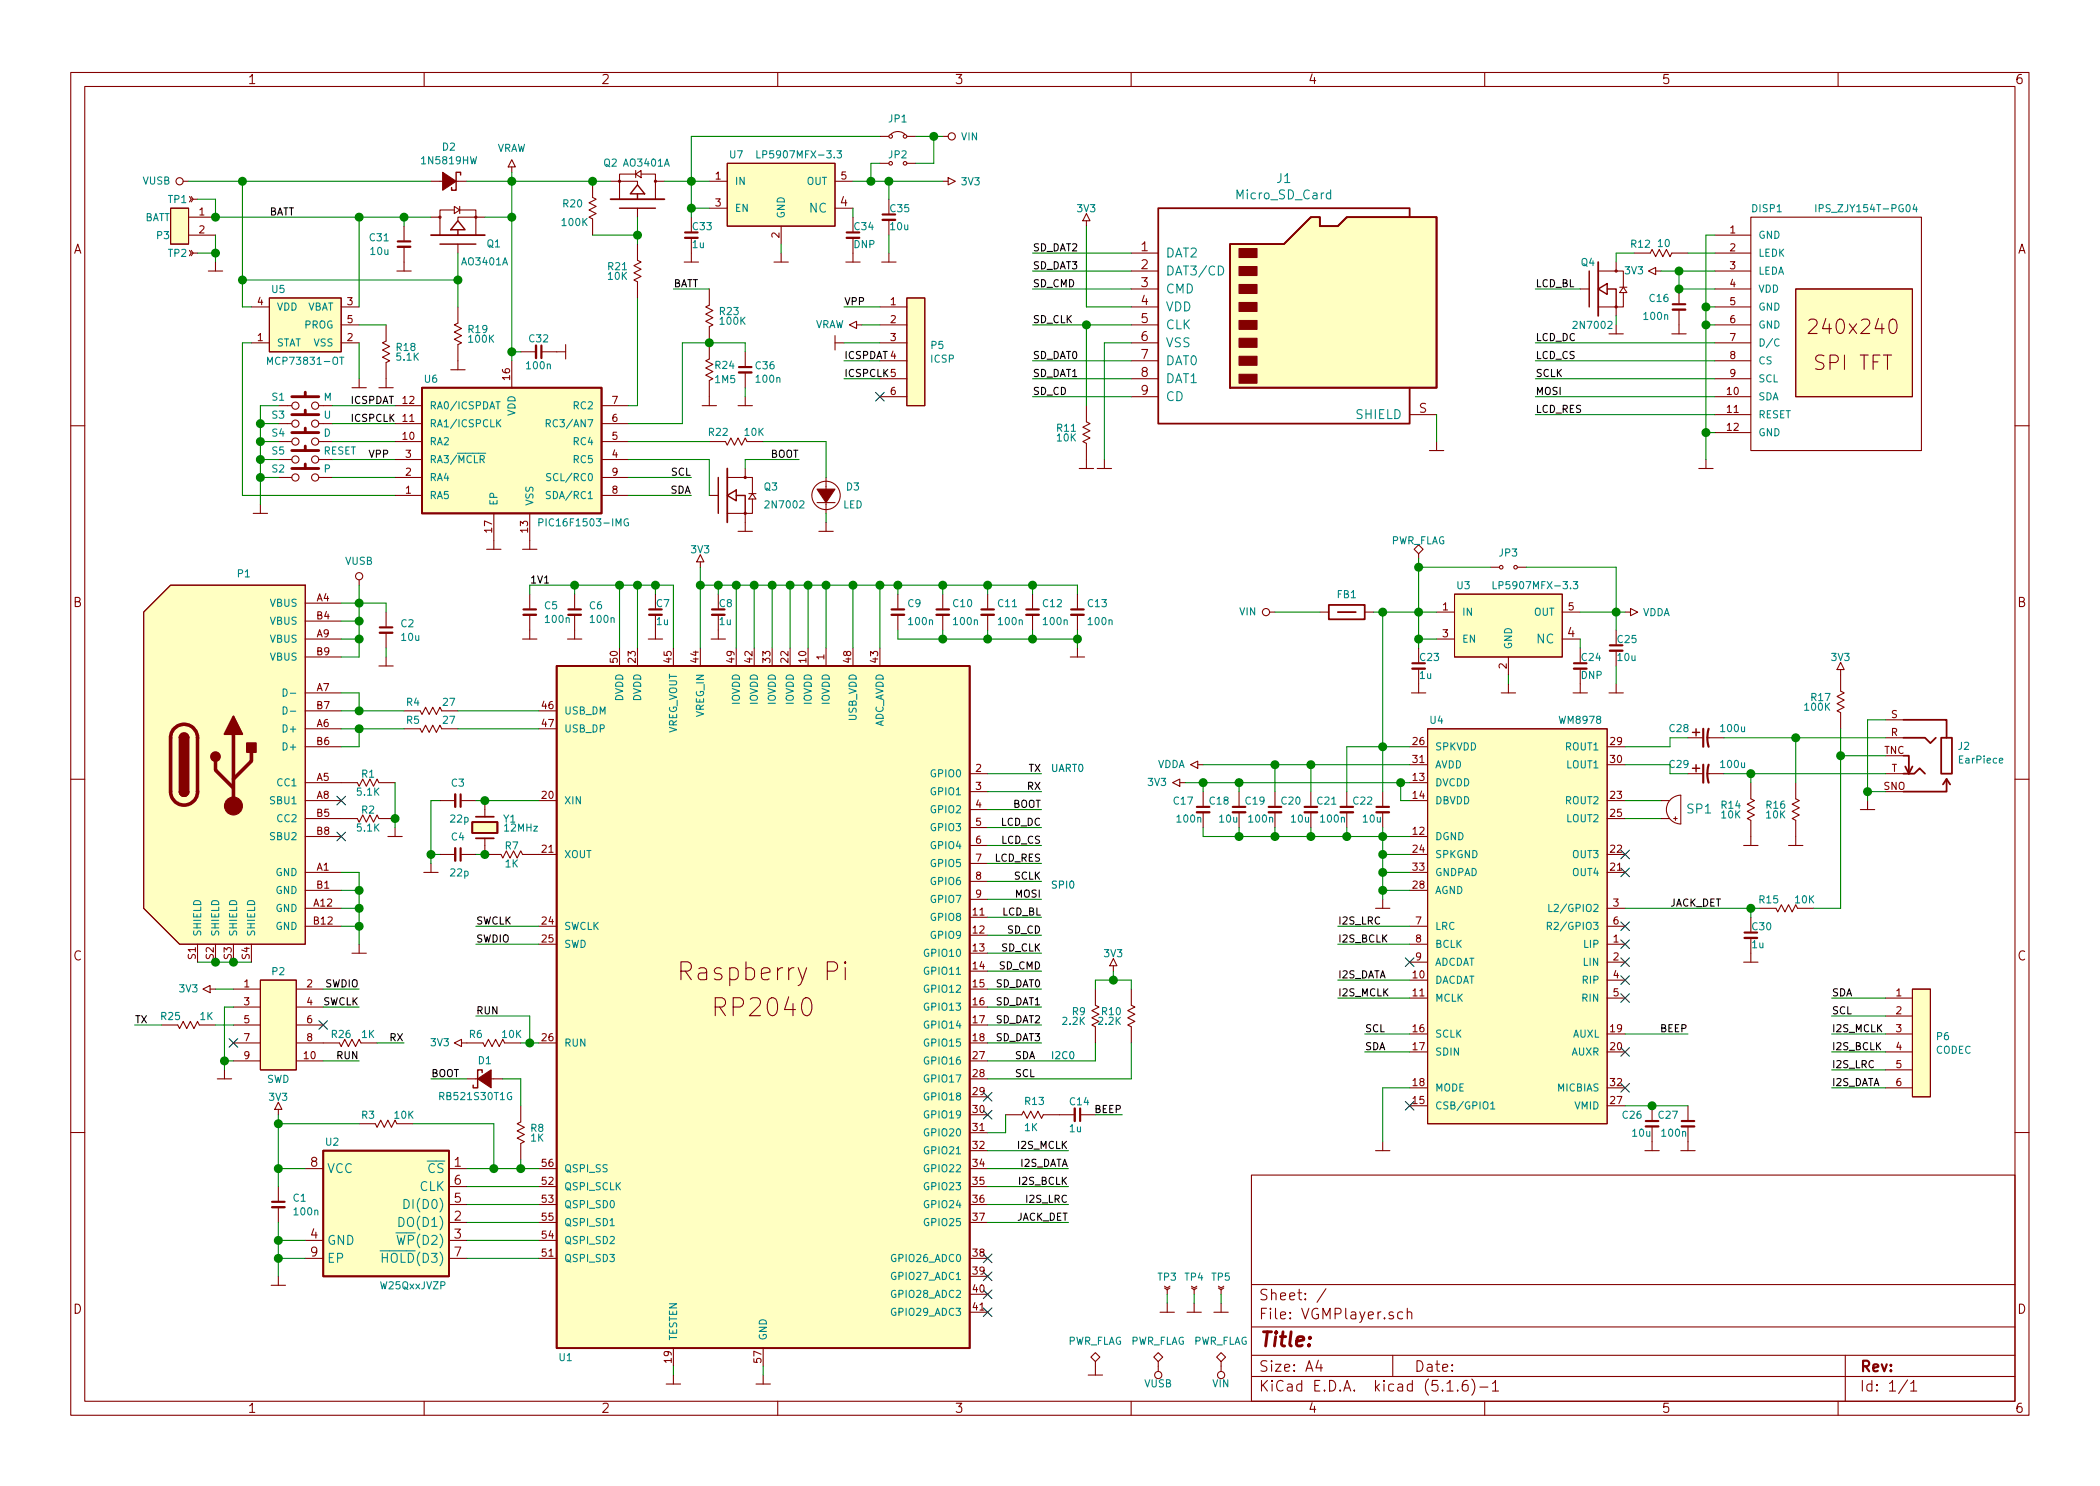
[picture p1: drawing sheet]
<svg xmlns="http://www.w3.org/2000/svg" width="297mm" height="210mm" viewBox="0 0 297 210" stroke-linecap="round" stroke-linejoin="round" font-family="sans-serif">
<defs><g id="words">
<g font-size="3.5" fill="#840000">
<text x="97.1" y="138.8">Raspberry Pi</text>
<text x="101.6" y="143.8">RP2040</text>
</g>
<g font-size="2.8" fill="#840000">
<text x="256.6" y="47.3">240x240</text>
<text x="256.8" y="52.4">SPI TFT</text>
<text x="178" y="190.5">Title:</text>
</g>
<g font-size="2.1" fill="#840000">
<text x="178" y="184">Sheet: /</text>
<text x="178" y="186.7">File: VGMPlayer.sch</text>
<text x="178" y="196.9">KiCad E.D.A. kicad (5.1.6)-1</text>
<text x="178" y="194.1">Size: A4</text>
<text x="200" y="194.1">Date:</text>
<text x="263" y="194.1">Rev:</text>
<text x="263" y="196.9">Id: 1/1</text>
</g>
<g font-size="1.8" fill="#840000">
<text x="35" y="11.9">1</text>
<text x="85" y="11.9">2</text>
<text x="135" y="11.9">3</text>
<text x="185" y="11.9">4</text>
<text x="235" y="11.9">5</text>
<text x="285" y="11.9">6</text>
<text x="118.9" y="29.2">4</text>
<text x="10.4" y="35.9">A</text>
<text x="161.4" y="35.6">1</text>
<text x="285.4" y="35.9">A</text>
<text x="161.4" y="38.1">2</text>
<text x="161.4" y="40.6">3</text>
<text x="161.4" y="43.2">4</text>
<text x="161.4" y="45.7">5</text>
<text x="161.4" y="48.3">6</text>
<text x="161.4" y="50.8">7</text>
<text x="161.4" y="53.3">8</text>
<text x="161.4" y="55.9">9</text>
<text x="200.7" y="58.4">S</text>
<text x="10.4" y="85.9">B</text>
<text x="285.4" y="85.9">B</text>
<text x="221.8" y="90.2">4</text>
<text x="10.4" y="135.9">C</text>
<text x="285.4" y="135.9">C</text>
<text x="44" y="165.1">8</text>
<text x="64.3" y="165.1">1</text>
<text x="64.3" y="167.6">6</text>
<text x="64.3" y="172.7">2</text>
<text x="64.3" y="170.2">5</text>
<text x="44" y="175.3">4</text>
<text x="44" y="177.8">9</text>
<text x="64.3" y="175.3">3</text>
<text x="64.3" y="177.8">7</text>
<text x="10.4" y="185.9">D</text>
<text x="285.4" y="185.9">D</text>
<text x="35" y="199.9">1</text>
<text x="85" y="199.9">2</text>
<text x="135" y="199.9">3</text>
<text x="185" y="199.9">4</text>
<text x="235" y="199.9">5</text>
<text x="285" y="199.9">6</text>
</g>
<g font-size="1.8" fill="#008484">
<text x="175" y="28.2">Micro_SD_Card</text>
<text x="180.6" y="25.9">J1</text>
<text x="114.5" y="30.1">NC</text>
<text x="164.8" y="36.4">DAT2</text>
<text x="164.8" y="39">DAT3/CD</text>
<text x="164.8" y="41.5">CMD</text>
<text x="164.8" y="44.1">VDD</text>
<text x="164.8" y="46.6">CLK</text>
<text x="164.8" y="49.1">VSS</text>
<text x="164.8" y="51.7">DAT0</text>
<text x="164.8" y="54.2">DAT1</text>
<text x="164.8" y="56.8">CD</text>
<text x="191.9" y="59.3">SHIELD</text>
<text x="217.4" y="91.1">NC</text>
<text x="238.7" y="115.1">SP1</text>
<text x="46.2" y="166">VCC</text>
<text x="60.5" y="166">CS</text>
<text x="56.9" y="173.6">DO(D1)</text>
<text x="57.8" y="171.1">DI(D0)</text>
<text x="59.4" y="168.5">CLK</text>
<text x="46.2" y="176.1">GND</text>
<text x="46.2" y="178.7">EP</text>
<text x="54.5" y="178.7">HOLD(D3)</text>
<text x="56.7" y="176.1">WP(D2)</text>
</g>
<g font-size="1.4" fill="#008484">
<text x="125.8" y="17.3">JP1</text>
<text x="59.8" y="23.2">1N5819HW</text>
<text x="62.6" y="21.3">D2</text>
<text x="70.2" y="21.5">VRAW</text>
<text x="85.4" y="23.6">Q2 AO3401A</text>
<text x="103.3" y="22.4">U7</text>
<text x="107.8" y="22.4">LP5907MFX-3.3</text>
<text x="125.8" y="22.4">JP2</text>
<text x="136" y="19.9">VIN</text>
<text x="20.2" y="26.1">VUSB</text>
<text x="23.8" y="28.7">TP1</text>
<text x="79.7" y="29.3">R20</text>
<text x="103.9" y="26.2">IN</text>
<text x="103.9" y="30">EN</text>
<text x="114.1" y="26.2">OUT</text>
<text x="136.1" y="26.2">3V3</text>
<text x="20.4" y="31.3">BATT</text>
<text x="22.2" y="33.8">P3</text>
<text x="52.3" y="34.1">C31</text>
<text x="68.9" y="35">Q1</text>
<text x="79.6" y="32">100K</text>
<text x="98" y="35.1">1u</text>
<text x="98" y="32.6">C33</text>
<text x="111" y="31" transform="rotate(-90 111 31)">GND</text>
<text x="120.8" y="35.1">DNP</text>
<text x="120.9" y="32.6">C34</text>
<text x="126" y="30">C35</text>
<text x="126" y="32.6">10u</text>
<text x="152.4" y="30">3V3</text>
<text x="230.8" y="35">R12</text>
<text x="234.6" y="34.9">10</text>
<text x="247.9" y="30">DISP1</text>
<text x="248.7" y="33.8">GND</text>
<text x="257.5" y="30">IPS_ZJY154T-PG04</text>
<text x="23.8" y="36.3">TP2</text>
<text x="38.5" y="41.4">U5</text>
<text x="52.5" y="36.1">10u</text>
<text x="65.4" y="37.5">AO3401A</text>
<text x="86.1" y="38.2">R21</text>
<text x="86.1" y="39.6">10K</text>
<text x="223.7" y="37.6">Q4</text>
<text x="229.9" y="38.8">3V3</text>
<text x="248.7" y="36.3">LEDK</text>
<text x="248.7" y="38.9">LEDA</text>
<text x="248.7" y="41.4">VDD</text>
<text x="39.1" y="43.9">VDD</text>
<text x="43.1" y="46.5">PROG</text>
<text x="43.4" y="43.9">VBAT</text>
<text x="66.3" y="47.1">R19</text>
<text x="101.9" y="44.6">R23</text>
<text x="102" y="45.9">100K</text>
<text x="115.2" y="46.4">VRAW</text>
<text x="222.8" y="46.5">2N7002</text>
<text x="232.6" y="45.3">100n</text>
<text x="233.4" y="42.7">C16</text>
<text x="248.7" y="43.9">GND</text>
<text x="248.7" y="46.5">GND</text>
<text x="38.4" y="51.6">MCP73831-OT</text>
<text x="39.1" y="49">STAT</text>
<text x="44.4" y="49">VSS</text>
<text x="56.1" y="49.7">R18</text>
<text x="56.2" y="51">5.1K</text>
<text x="66.4" y="48.5">100K</text>
<text x="74.6" y="52.2">100n</text>
<text x="74.9" y="48.4">C32</text>
<text x="101.2" y="52.2">R24</text>
<text x="106.9" y="52.2">C36</text>
<text x="131.7" y="51.3">ICSP</text>
<text x="131.7" y="49.4">P5</text>
<text x="248.7" y="49">D/C</text>
<text x="248.7" y="51.6">CS</text>
<text x="38.5" y="59.2">S3</text>
<text x="38.5" y="56.7">S1</text>
<text x="45.8" y="56.7">M</text>
<text x="45.8" y="59.2">U</text>
<text x="60.1" y="54.1">U6</text>
<text x="60.7" y="57.9">RA0/ICSPDAT</text>
<text x="72.9" y="58.9" transform="rotate(-90 72.9 58.9)">VDD</text>
<text x="81.3" y="57.9">RC2</text>
<text x="101.2" y="54.2">1M5</text>
<text x="107.1" y="54.1">100n</text>
<text x="248.7" y="56.6">SDA</text>
<text x="248.7" y="59.2">RESET</text>
<text x="248.7" y="54.1">SCL</text>
<text x="38.5" y="64.3">S5</text>
<text x="38.5" y="61.8">S4</text>
<text x="45.7" y="64.3">RESET</text>
<text x="45.8" y="61.8">D</text>
<text x="60.7" y="63">RA2</text>
<text x="60.7" y="60.4">RA1/ICSPCLK</text>
<text x="60.7" y="65.5">RA3/MCLR</text>
<text x="78" y="60.4">RC3/AN7</text>
<text x="81.3" y="65.5">RC5</text>
<text x="81.3" y="63">RC4</text>
<text x="100.3" y="61.7">R22</text>
<text x="105.4" y="61.7">10K</text>
<text x="149.6" y="61.1">R11</text>
<text x="149.6" y="62.5">10K</text>
<text x="248.7" y="61.7">GND</text>
<text x="38.5" y="66.8">S2</text>
<text x="45.8" y="66.8">P</text>
<text x="60.7" y="70.6">RA5</text>
<text x="60.7" y="68.1">RA4</text>
<text x="70.4" y="71.6" transform="rotate(-90 70.4 71.6)">EP</text>
<text x="75.4" y="71.6" transform="rotate(-90 75.4 71.6)">VSS</text>
<text x="77.9" y="70.6">SDA/RC1</text>
<text x="78" y="68.1">SCL/RC0</text>
<text x="108.1" y="69.4">Q3</text>
<text x="108.5" y="71.9">2N7002</text>
<text x="119.3" y="71.9">LED</text>
<text x="119.8" y="69.4">D3</text>
<text x="77" y="74.5">PIC16F1503-IMG</text>
<text x="196.7" y="77">PWR_FLAG</text>
<text x="33.6" y="81.7">P1</text>
<text x="48.8" y="79.9">VUSB</text>
<text x="97.8" y="78.3">3V3</text>
<text x="206.1" y="83.4">U3</text>
<text x="212" y="83.4">LP5907MFX-3.3</text>
<text x="212.1" y="78.7">JP3</text>
<text x="38.2" y="85.8">VBUS</text>
<text x="38.2" y="88.4">VBUS</text>
<text x="56.7" y="88.7">C2</text>
<text x="77.1" y="86.2">C5</text>
<text x="77.3" y="88.1">100n</text>
<text x="83.4" y="86.2">C6</text>
<text x="83.6" y="88.1">100n</text>
<text x="92.9" y="85.9">C7</text>
<text x="92.9" y="88.4">1u</text>
<text x="101.8" y="85.9">C8</text>
<text x="101.8" y="88.4">1u</text>
<text x="128.4" y="85.9">C9</text>
<text x="128.7" y="88.4">100n</text>
<text x="134.9" y="85.9">C10</text>
<text x="135" y="88.4">100n</text>
<text x="141.2" y="85.9">C11</text>
<text x="141.4" y="88.4">100n</text>
<text x="147.6" y="85.9">C12</text>
<text x="147.7" y="88.4">100n</text>
<text x="153.9" y="85.9">C13</text>
<text x="154.1" y="88.4">100n</text>
<text x="175.3" y="87.1">VIN</text>
<text x="189.2" y="84.6">FB1</text>
<text x="206.8" y="87.1">IN</text>
<text x="217" y="87.1">OUT</text>
<text x="232.3" y="87.2">VDDA</text>
<text x="38.2" y="90.9">VBUS</text>
<text x="38.2" y="93.5">VBUS</text>
<text x="56.8" y="90.7">10u</text>
<text x="200.9" y="93.5">C23</text>
<text x="206.8" y="90.9">EN</text>
<text x="213.9" y="91.9" transform="rotate(-90 213.9 91.9)">GND</text>
<text x="223.8" y="93.5">C24</text>
<text x="228.9" y="91">C25</text>
<text x="228.9" y="93.5">10u</text>
<text x="259.1" y="93.5">3V3</text>
<text x="57.5" y="99.9">R4</text>
<text x="62.7" y="99.9">27</text>
<text x="79.8" y="101.1">USB_DM</text>
<text x="88.1" y="99.3" transform="rotate(-90 88.1 99.3)">DVDD</text>
<text x="90.7" y="99.3" transform="rotate(-90 90.7 99.3)">DVDD</text>
<text x="99.6" y="101.5" transform="rotate(-90 99.6 101.5)">VREG_IN</text>
<text x="104.6" y="99.7" transform="rotate(-90 104.6 99.7)">IOVDD</text>
<text x="107.2" y="99.7" transform="rotate(-90 107.2 99.7)">IOVDD</text>
<text x="109.7" y="99.7" transform="rotate(-90 109.7 99.7)">IOVDD</text>
<text x="112.3" y="99.7" transform="rotate(-90 112.3 99.7)">IOVDD</text>
<text x="114.8" y="99.7" transform="rotate(-90 114.8 99.7)">IOVDD</text>
<text x="117.3" y="99.7" transform="rotate(-90 117.3 99.7)">IOVDD</text>
<text x="200.9" y="96.1">1u</text>
<text x="223.6" y="96.1">DNP</text>
<text x="255.4" y="100.6">100K</text>
<text x="256.2" y="99.2">R17</text>
<text x="40.3" y="103.6">D+</text>
<text x="40.3" y="106.2">D+</text>
<text x="57.5" y="102.4">R5</text>
<text x="62.7" y="102.4">27</text>
<text x="79.8" y="103.6">USB_DP</text>
<text x="95.8" y="104" transform="rotate(-90 95.8 104)">VREG_VOUT</text>
<text x="121.2" y="102" transform="rotate(-90 121.2 102)">USB_VDD</text>
<text x="125" y="103.1" transform="rotate(-90 125 103.1)">ADC_AVDD</text>
<text x="202.3" y="102.4">U4</text>
<text x="202.9" y="106.2">SPKVDD</text>
<text x="220.7" y="102.4">WM8978</text>
<text x="221.5" y="106.2">ROUT1</text>
<text x="236.2" y="103.6">C28</text>
<text x="243.5" y="103.6">100u</text>
<text x="277" y="106.1">J2</text>
<text x="38.4" y="113.8">SBU1</text>
<text x="39.3" y="111.2">CC1</text>
<text x="50.6" y="112.6">5.1K</text>
<text x="51.2" y="110">R1</text>
<text x="63.9" y="111.3">C3</text>
<text x="79.8" y="113.8">XIN</text>
<text x="131.8" y="110">GPIO0</text>
<text x="131.8" y="112.5">GPIO1</text>
<text x="162.4" y="111.2">3V3</text>
<text x="163.7" y="108.7">VDDA</text>
<text x="166.1" y="113.8">C17</text>
<text x="171.1" y="113.8">C18</text>
<text x="176.2" y="113.8">C19</text>
<text x="181.3" y="113.8">C20</text>
<text x="186.4" y="113.8">C21</text>
<text x="191.5" y="113.8">C22</text>
<text x="202.9" y="111.2">DVCDD</text>
<text x="202.9" y="113.8">DBVDD</text>
<text x="202.9" y="108.7">AVDD</text>
<text x="221.5" y="113.8">ROUT2</text>
<text x="221.7" y="108.7">LOUT1</text>
<text x="236.2" y="108.7">C29</text>
<text x="243.5" y="108.7">100u</text>
<text x="277.2" y="108">EarPiece</text>
<text x="38.4" y="118.9">SBU2</text>
<text x="39.3" y="116.3">CC2</text>
<text x="50.6" y="117.6">5.1K</text>
<text x="51.2" y="115.1">R2</text>
<text x="63.8" y="116.4">22p</text>
<text x="63.9" y="118.9">C4</text>
<text x="71.2" y="116.4">Y1</text>
<text x="71.5" y="117.6">12MHz</text>
<text x="131.8" y="115.1">GPIO2</text>
<text x="131.8" y="117.6">GPIO3</text>
<text x="166.6" y="116.4">100n</text>
<text x="172.5" y="116.4">10u</text>
<text x="176.8" y="116.4">100n</text>
<text x="182.7" y="116.4">10u</text>
<text x="186.9" y="116.4">100n</text>
<text x="192.9" y="116.4">10u</text>
<text x="202.9" y="118.9">DGND</text>
<text x="221.7" y="116.3">LOUT2</text>
<text x="243.5" y="114.4">R14</text>
<text x="243.5" y="115.8">10K</text>
<text x="249.9" y="114.4">R16</text>
<text x="249.9" y="115.8">10K</text>
<text x="39" y="123.9">GND</text>
<text x="63.8" y="124">22p</text>
<text x="71.5" y="120.2">R7</text>
<text x="71.5" y="122.7">1K</text>
<text x="79.8" y="121.4">XOUT</text>
<text x="131.8" y="120.1">GPIO4</text>
<text x="131.8" y="122.7">GPIO5</text>
<text x="131.8" y="125.2">GPIO6</text>
<text x="202.9" y="121.4">SPKGND</text>
<text x="202.9" y="123.9">GNDPAD</text>
<text x="222.5" y="123.9">OUT4</text>
<text x="222.5" y="121.4">OUT3</text>
<text x="39" y="129">GND</text>
<text x="39" y="126.5">GND</text>
<text x="39" y="131.6">GND</text>
<text x="79.8" y="131.6">SWCLK</text>
<text x="131.8" y="130.3">GPIO8</text>
<text x="131.8" y="127.8">GPIO7</text>
<text x="202.9" y="126.5">AGND</text>
<text x="202.9" y="131.6">LRC</text>
<text x="219.8" y="131.6">R2/GPIO3</text>
<text x="219.9" y="129">L2/GPIO2</text>
<text x="247.9" y="131.6">C30</text>
<text x="248.9" y="127.8">R15</text>
<text x="254" y="127.8">10K</text>
<text x="28.4" y="132.6" transform="rotate(-90 28.4 132.6)">SHIELD</text>
<text x="31" y="132.6" transform="rotate(-90 31 132.6)">SHIELD</text>
<text x="33.5" y="132.6" transform="rotate(-90 33.5 132.6)">SHIELD</text>
<text x="36.1" y="132.6" transform="rotate(-90 36.1 132.6)">SHIELD</text>
<text x="38.5" y="138">P2</text>
<text x="79.8" y="134.1">SWD</text>
<text x="131" y="135.4">GPIO10</text>
<text x="131" y="137.9">GPIO11</text>
<text x="131.8" y="132.8">GPIO9</text>
<text x="156.2" y="135.4">3V3</text>
<text x="202.9" y="134.1">BCLK</text>
<text x="202.9" y="136.6">ADCDAT</text>
<text x="224" y="136.6">LIN</text>
<text x="224.1" y="134.1">LIP</text>
<text x="247.9" y="134.2">1u</text>
<text x="25.4" y="140.4">3V3</text>
<text x="131" y="140.5">GPIO12</text>
<text x="131" y="143">GPIO13</text>
<text x="151.7" y="143.6">R9</text>
<text x="155.9" y="143.6">R10</text>
<text x="202.9" y="139.2">DACDAT</text>
<text x="202.9" y="141.7">MCLK</text>
<text x="223.9" y="141.7">RIN</text>
<text x="224" y="139.2">RIP</text>
<text x="22.8" y="144.3">R25</text>
<text x="28.3" y="144.3">1K</text>
<text x="47" y="146.9">R26</text>
<text x="51.2" y="146.9">1K</text>
<text x="61" y="148">3V3</text>
<text x="66.4" y="146.9">R6</text>
<text x="71.1" y="146.9">10K</text>
<text x="79.8" y="148.1">RUN</text>
<text x="131" y="145.5">GPIO14</text>
<text x="131" y="148.1">GPIO15</text>
<text x="150.4" y="145">2.2K</text>
<text x="155.4" y="145">2.2K</text>
<text x="202.9" y="146.8">SCLK</text>
<text x="202.9" y="149.3">SDIN</text>
<text x="222.3" y="149.3">AUXR</text>
<text x="222.5" y="146.8">AUXL</text>
<text x="273.8" y="149.1">CODEC</text>
<text x="274" y="147.2">P6</text>
<text x="37.7" y="153.2">SWD</text>
<text x="38.1" y="155.7">3V3</text>
<text x="62.5" y="155.6">RB521S30T1G</text>
<text x="67.7" y="150.6">D1</text>
<text x="131" y="150.6">GPIO16</text>
<text x="131" y="153.2">GPIO17</text>
<text x="131" y="155.7">GPIO18</text>
<text x="202.9" y="154.4">MODE</text>
<text x="220.3" y="154.4">MICBIAS</text>
<text x="51.2" y="158.3">R3</text>
<text x="55.9" y="158.3">10K</text>
<text x="75.1" y="160.1">R8</text>
<text x="75.1" y="161.5">1K</text>
<text x="131" y="158.2">GPIO19</text>
<text x="131" y="160.8">GPIO20</text>
<text x="145" y="160">1K</text>
<text x="145" y="156.3">R13</text>
<text x="151.3" y="160.2">1u</text>
<text x="151.4" y="156.4">C14</text>
<text x="202.9" y="157">CSB/GPIO1</text>
<text x="222.8" y="157">VMID</text>
<text x="229.6" y="158.3">C26</text>
<text x="231" y="160.8">10u</text>
<text x="234.6" y="158.3">C27</text>
<text x="235.2" y="160.8">100n</text>
<text x="46.1" y="162.1">U2</text>
<text x="79.8" y="165.9">QSPI_SS</text>
<text x="131" y="163.3">GPIO21</text>
<text x="131" y="165.9">GPIO22</text>
<text x="41.5" y="170">C1</text>
<text x="41.7" y="172">100n</text>
<text x="79.8" y="168.4">QSPI_SCLK</text>
<text x="79.8" y="170.9">QSPI_SD0</text>
<text x="79.8" y="173.5">QSPI_SD1</text>
<text x="131" y="168.4">GPIO23</text>
<text x="131" y="170.9">GPIO24</text>
<text x="131" y="173.5">GPIO25</text>
<text x="79.8" y="178.6">QSPI_SD3</text>
<text x="79.8" y="176">QSPI_SD2</text>
<text x="126.4" y="178.6">GPIO26_ADC0</text>
<text x="53.9" y="182.4">W25QxxJVZP</text>
<text x="126.4" y="181.1">GPIO27_ADC1</text>
<text x="126.4" y="183.6">GPIO28_ADC2</text>
<text x="163.8" y="181.2">TP3</text>
<text x="167.6" y="181.2">TP4</text>
<text x="171.4" y="181.2">TP5</text>
<text x="95.8" y="189.7" transform="rotate(-90 95.8 189.7)">TESTEN</text>
<text x="108.5" y="189.7" transform="rotate(-90 108.5 189.7)">GND</text>
<text x="126.4" y="186.2">GPIO29_ADC3</text>
<text x="151" y="190.3">PWR_FLAG</text>
<text x="159.9" y="190.3">PWR_FLAG</text>
<text x="168.8" y="190.3">PWR_FLAG</text>
<text x="79.1" y="192.6">U1</text>
<text x="161.9" y="196.3">VUSB</text>
<text x="171.5" y="196.3">VIN</text>
</g>
<g font-size="1.4" fill="#840000">
<text x="101.2" y="25.4">1</text>
<text x="101.2" y="29.2">3</text>
<text x="119" y="25.4">5</text>
<text x="28.2" y="30.5">1</text>
<text x="28.2" y="33">2</text>
<text x="110.2" y="33.6" transform="rotate(-90 110.2 33.6)">2</text>
<text x="244.7" y="33">1</text>
<text x="244.7" y="35.6">2</text>
<text x="244.7" y="38.1">3</text>
<text x="244.7" y="40.6">4</text>
<text x="36.4" y="43.2">4</text>
<text x="49.1" y="43.2">3</text>
<text x="49.1" y="45.7">5</text>
<text x="126" y="43.2">1</text>
<text x="126" y="45.7">2</text>
<text x="244.7" y="43.2">5</text>
<text x="244.7" y="45.7">6</text>
<text x="36.4" y="48.3">1</text>
<text x="49.1" y="48.3">2</text>
<text x="72.1" y="53.7" transform="rotate(-90 72.1 53.7)">16</text>
<text x="126" y="48.3">3</text>
<text x="244.7" y="48.3">7</text>
<text x="244.7" y="50.8">8</text>
<text x="244.7" y="53.3">9</text>
<text x="57" y="59.7">11</text>
<text x="57" y="57.1">12</text>
<text x="86.6" y="59.7">6</text>
<text x="86.6" y="57.1">7</text>
<text x="126" y="55.9">6</text>
<text x="244.3" y="55.9">10</text>
<text x="244.3" y="58.4">11</text>
<text x="57" y="62.2">10</text>
<text x="57.4" y="64.8">3</text>
<text x="86.6" y="64.8">4</text>
<text x="86.6" y="62.2">5</text>
<text x="244.3" y="61">12</text>
<text x="57.4" y="69.8">1</text>
<text x="57.4" y="67.3">2</text>
<text x="86.6" y="69.8">8</text>
<text x="86.6" y="67.3">9</text>
<text x="69.6" y="75.3" transform="rotate(-90 69.6 75.3)">17</text>
<text x="74.7" y="75.3" transform="rotate(-90 74.7 75.3)">13</text>
<text x="44.8" y="85.1">A4</text>
<text x="44.8" y="87.6">B4</text>
<text x="204.1" y="86.4">1</text>
<text x="221.9" y="86.4">5</text>
<text x="44.8" y="90.2">A9</text>
<text x="44.8" y="92.7">B9</text>
<text x="87.4" y="93.7" transform="rotate(-90 87.4 93.7)">50</text>
<text x="89.9" y="93.7" transform="rotate(-90 89.9 93.7)">23</text>
<text x="95" y="93.7" transform="rotate(-90 95 93.7)">45</text>
<text x="98.8" y="93.7" transform="rotate(-90 98.8 93.7)">44</text>
<text x="103.9" y="93.7" transform="rotate(-90 103.9 93.7)">49</text>
<text x="106.4" y="93.7" transform="rotate(-90 106.4 93.7)">42</text>
<text x="109" y="93.7" transform="rotate(-90 109 93.7)">33</text>
<text x="111.5" y="93.7" transform="rotate(-90 111.5 93.7)">22</text>
<text x="114" y="93.7" transform="rotate(-90 114 93.7)">10</text>
<text x="116.6" y="93.3" transform="rotate(-90 116.6 93.3)">1</text>
<text x="120.4" y="93.7" transform="rotate(-90 120.4 93.7)">48</text>
<text x="124.2" y="93.7" transform="rotate(-90 124.2 93.7)">43</text>
<text x="204.1" y="90.2">3</text>
<text x="213.1" y="94.6" transform="rotate(-90 213.1 94.6)">2</text>
<text x="44.8" y="97.8">A7</text>
<text x="44.8" y="100.3">B7</text>
<text x="76.7" y="100.3">46</text>
<text x="267.5" y="101.6">S</text>
<text x="44.8" y="102.9">A6</text>
<text x="44.8" y="105.4">B6</text>
<text x="76.7" y="102.9">47</text>
<text x="199.9" y="105.4">26</text>
<text x="199.9" y="107.9">31</text>
<text x="227.8" y="105.4">29</text>
<text x="227.8" y="107.9">30</text>
<text x="266.5" y="106.7">TNC</text>
<text x="267.5" y="104.1">R</text>
<text x="44.8" y="110.5">A5</text>
<text x="44.8" y="113">A8</text>
<text x="76.7" y="113">20</text>
<text x="138" y="109.2">2</text>
<text x="138" y="111.8">3</text>
<text x="199.9" y="110.5">13</text>
<text x="199.9" y="113">14</text>
<text x="227.8" y="113">23</text>
<text x="266.4" y="111.8">SNO</text>
<text x="267.5" y="109.2">T</text>
<text x="44.8" y="115.6">B5</text>
<text x="44.8" y="118.1">B8</text>
<text x="138" y="114.3">4</text>
<text x="138" y="116.8">5</text>
<text x="138" y="119.4">6</text>
<text x="199.9" y="118.1">12</text>
<text x="227.8" y="115.6">25</text>
<text x="44.8" y="123.2">A1</text>
<text x="44.8" y="125.7">B1</text>
<text x="76.7" y="120.6">21</text>
<text x="138" y="121.9">7</text>
<text x="138" y="124.5">8</text>
<text x="199.9" y="120.6">24</text>
<text x="199.9" y="125.7">28</text>
<text x="199.9" y="123.2">33</text>
<text x="227.8" y="123.2">21</text>
<text x="227.8" y="120.6">22</text>
<text x="44.4" y="128.3">A12</text>
<text x="44.4" y="130.8">B12</text>
<text x="76.7" y="130.8">24</text>
<text x="137.6" y="129.5">11</text>
<text x="138" y="127">9</text>
<text x="200.3" y="130.8">7</text>
<text x="228.2" y="128.3">3</text>
<text x="228.2" y="130.8">6</text>
<text x="27.7" y="135.7" transform="rotate(-90 27.7 135.7)">S1</text>
<text x="30.2" y="135.7" transform="rotate(-90 30.2 135.7)">S2</text>
<text x="32.8" y="135.7" transform="rotate(-90 32.8 135.7)">S3</text>
<text x="35.3" y="135.7" transform="rotate(-90 35.3 135.7)">S4</text>
<text x="76.7" y="133.3">25</text>
<text x="137.6" y="132.1">12</text>
<text x="137.6" y="134.6">13</text>
<text x="137.6" y="137.2">14</text>
<text x="200.3" y="133.3">8</text>
<text x="200.3" y="135.9">9</text>
<text x="228.2" y="133.3">1</text>
<text x="228.2" y="135.9">2</text>
<text x="34.5" y="139.7">1</text>
<text x="34.5" y="142.2">3</text>
<text x="43.4" y="139.7">2</text>
<text x="43.4" y="142.2">4</text>
<text x="137.6" y="139.7">15</text>
<text x="137.6" y="142.2">16</text>
<text x="199.9" y="138.4">10</text>
<text x="199.9" y="141">11</text>
<text x="228.2" y="138.4">4</text>
<text x="228.2" y="141">5</text>
<text x="268.2" y="141">1</text>
<text x="268.2" y="143.5">2</text>
<text x="34.5" y="144.8">5</text>
<text x="34.5" y="147.3">7</text>
<text x="34.5" y="149.9">9</text>
<text x="43" y="149.9">10</text>
<text x="43.4" y="144.8">6</text>
<text x="43.4" y="147.3">8</text>
<text x="76.7" y="147.3">26</text>
<text x="137.6" y="144.8">17</text>
<text x="137.6" y="147.3">18</text>
<text x="137.6" y="149.9">27</text>
<text x="199.9" y="146">16</text>
<text x="199.9" y="148.6">17</text>
<text x="227.8" y="146">19</text>
<text x="227.8" y="148.6">20</text>
<text x="268.2" y="146">3</text>
<text x="268.2" y="148.6">4</text>
<text x="137.6" y="152.4">28</text>
<text x="137.6" y="154.9">29</text>
<text x="199.9" y="153.7">18</text>
<text x="227.8" y="153.7">32</text>
<text x="268.2" y="151.1">5</text>
<text x="268.2" y="153.7">6</text>
<text x="137.6" y="157.5">30</text>
<text x="137.6" y="160">31</text>
<text x="199.9" y="156.2">15</text>
<text x="227.8" y="156.2">27</text>
<text x="76.7" y="167.6">52</text>
<text x="76.7" y="165.1">56</text>
<text x="137.6" y="162.6">32</text>
<text x="137.6" y="165.1">34</text>
<text x="137.6" y="167.6">35</text>
<text x="76.7" y="170.2">53</text>
<text x="76.7" y="172.7">55</text>
<text x="137.6" y="170.2">36</text>
<text x="137.6" y="172.7">37</text>
<text x="76.7" y="177.8">51</text>
<text x="76.7" y="175.3">54</text>
<text x="137.6" y="177.8">38</text>
<text x="137.6" y="180.3">39</text>
<text x="137.6" y="182.9">40</text>
<text x="137.6" y="185.4">41</text>
<text x="95" y="192.8" transform="rotate(-90 95 192.8)">19</text>
<text x="107.7" y="192.8" transform="rotate(-90 107.7 192.8)">57</text>
</g>
<g font-size="1.4">
<text x="38.1" y="30.5">BATT</text>
<text x="146" y="35.6">SD_DAT2</text>
<text x="95.2" y="40.6">BATT</text>
<text x="146" y="38.1">SD_DAT3</text>
<text x="146" y="40.6">SD_CMD</text>
<text x="217.2" y="40.6">LCD_BL</text>
<text x="119.4" y="43.2">VPP</text>
<text x="146" y="45.7">SD_CLK</text>
<text x="119.4" y="50.8">ICSPDAT 4</text>
<text x="119.4" y="53.3">ICSPCLK 5</text>
<text x="146" y="53.3">SD_DAT1</text>
<text x="146" y="50.8">SD_DAT0</text>
<text x="217.2" y="53.3">SCLK</text>
<text x="217.2" y="50.8">LCD_CS</text>
<text x="217.2" y="48.3">LCD_DC</text>
<text x="49.5" y="59.7">ICSPCLK</text>
<text x="49.5" y="57.1">ICSPDAT</text>
<text x="146" y="55.9">SD_CD</text>
<text x="217.2" y="55.9">MOSI</text>
<text x="217.2" y="58.4">LCD_RES</text>
<text x="52.1" y="64.8">VPP</text>
<text x="108.9" y="64.8">BOOT</text>
<text x="94.8" y="69.8">SDA</text>
<text x="95" y="67.3">SCL</text>
<text x="74.9" y="82.5">1V1</text>
<text x="145.4" y="111.8">RX</text>
<text x="145.5" y="109.2">TX</text>
<text x="141.6" y="116.8">LCD_DC</text>
<text x="141.7" y="119.4">LCD_CS</text>
<text x="143.2" y="114.3">BOOT</text>
<text x="140.7" y="121.9">LCD_RES</text>
<text x="143.5" y="124.5">SCLK</text>
<text x="67.3" y="130.8">SWCLK</text>
<text x="141.7" y="129.5">LCD_BL</text>
<text x="143.7" y="127">MOSI</text>
<text x="189.2" y="130.8">I2S_LRC</text>
<text x="236.2" y="128.3">JACK_DET</text>
<text x="67.3" y="133.3">SWDIO</text>
<text x="141.4" y="137.2">SD_CMD</text>
<text x="141.7" y="134.6">SD_CLK</text>
<text x="142.5" y="132.1">SD_CD</text>
<text x="189.2" y="133.3">I2S_BCLK</text>
<text x="45.6" y="142.2">SWCLK</text>
<text x="46" y="139.7">SWDIO</text>
<text x="67.3" y="143.5">RUN</text>
<text x="140.9" y="139.7">SD_DAT0</text>
<text x="140.9" y="142.2">SD_DAT1</text>
<text x="189.2" y="141">I2S_MCLK</text>
<text x="189.2" y="138.4">I2S_DATA</text>
<text x="259.1" y="141">SDA</text>
<text x="259.1" y="143.5">SCL</text>
<text x="19" y="144.8">TX</text>
<text x="47.7" y="149.9">RUN</text>
<text x="55.2" y="147.3">RX</text>
<text x="140.9" y="144.8">SD_DAT2</text>
<text x="140.9" y="147.3">SD_DAT3</text>
<text x="143.5" y="149.9">SDA</text>
<text x="193" y="146">SCL</text>
<text x="193" y="148.6">SDA</text>
<text x="234.9" y="146">BEEP</text>
<text x="259.1" y="148.6">I2S_BCLK</text>
<text x="259.1" y="146">I2S_MCLK</text>
<text x="61" y="152.4">BOOT</text>
<text x="143.5" y="152.4">SCL</text>
<text x="259.1" y="153.7">I2S_DATA</text>
<text x="259.1" y="151.1">I2S_LRC</text>
<text x="154.9" y="157.5">BEEP</text>
<text x="144.1" y="162.6">I2S_MCLK</text>
<text x="144.3" y="165.1">I2S_DATA</text>
<text x="144.3" y="167.6">I2S_BCLK</text>
<text x="143.7" y="172.7">JACK_DET</text>
<text x="145.3" y="170.2">I2S_LRC</text>
</g>
<g font-size="1.4" fill="#0000c2">
<text x="148.6" y="109.2">UART0</text>
<text x="148.6" y="125.7">SPI0</text>
<text x="148.6" y="149.9">I2C0</text>
</g>
</g></defs>
<g fill="none" stroke="#840000" stroke-width=".15">
<path d="M10 10.3h277v189.9h-277zM12 12.2h273v186.1h-273zM60 10.3v1.9M110 10.3v1.9M124.5 19.3h1.2M126 19a1.41 1.41 0 0 1 2 0M128.3 19.3h1.2M133.3 19.3h.8M160 10.3v1.9M210 10.3v1.9M260 10.3v1.9M24.1 29.5h2.6v5h-2.6z"/>
<path d="M25.9 25.6h.8M26.7 30.7h3.8M26.7 33.3h3.8M26.8 27.8l.3 .4-.3 .4M26.8 35.4l.3 .4-.3 .4M27.1 27.8l.2 .4M27.1 35.4l.2 .4M27.3 35.8h.6M27.3 28.2l-.2 .4M27.3 28.2h.6M27.3 35.8l-.2 .4M29.5 38.3h2"/>
<path d="M30.5 37.1v1.2M56.1 38.3h2.1M57.1 32v2M57.1 35v3.3M61 25.6h5M61 30.7h1.2M62.2 30.7v2.6M64.3 29.7h-2.1v1M64.3 29.2l.7 .5-.7 .5zM64.8 34.5v1.3M65 29.7h2.3v1M65 29.2v1"/>
<path d="M67.3 30.7h-2.5v.5M67.3 30.7v2.6M67.3 30.7h1.3M72.4 22.6l.5 1h-1zM72.4 23.6v.8M83.8 25.6v2.3l.5 .3-1 .5 1 .5-1 .5 1 .5-1 .5 .5 .3v2.3M86.4 25.6h1.2M87.6 25.6h2.6v.6M87.6 25.6v2.6M89.9 24.6h-2.3v1M89.9 24.6l.8-.5v1zM89.9 24.1v1"/>
<path d="M90.2 34.5v2.3l.5 .3-1 .5 1 .5-1 .5 1 .5-1 .5 .5 .3v2.3M90.2 29.5v1.2M90.7 24.6h2v1M92.7 25.6v2.6M92.7 25.6h1.3M96.8 37.1h2M97.8 30.7v2.1M97.8 33.8v3.3M100.3 25.6h2.6M100.3 29.5h2.6M102.9 23.1h15.2v8.9h-15.2zM109.5 37.1h2"/>
<path d="M110.5 32v2.5M110.5 35.8v1.3M118.1 25.6h2.5M118.1 29.5h2.5M119.6 37.1h2.1M120.6 30.7v2.1M120.6 33.8v3.3M124.5 23.1h1.2M124.7 37.1h2M125.7 28.2v2M125.7 31.2v2.1M125.7 35.8v1.3"/>
<path d="M128.3 23.1h1.2M133.3 25.6h.8M134.1 25.1l1 .5-1 .6zM153.7 30.2l.5 1h-1zM153.7 31.2v.8M160 35.8h3.8M160 38.3h3.8M226.1 38.3h2.5M228.6 38.3h1v2.3M228.6 37.1v1.2M231.1 35.8h2.3l.3-.5 .5 1 .5-1 .5 1 .5-1 .5 1 .3-.5h2.3M233.2 38.3l1-.5v1.1z"/>
<path d="M234.2 38.3h.7M242.6 35.8h5M242.6 38.3h5M242.6 33.3h5M247.6 30.7h24.2v33h-24.2zM35.6 43.4h2.5M35.6 48.5h2.5M38.1 42.2h10.2v7.6h-10.2zM39.4 59.9h1.9M39.4 57.4h1.9M45.1 59.9h1.9M45.1 57.4h1.9"/>
<path d="M48.3 43.4h2.5M48.3 46h2.5M48.3 48.5h2.5M49.8 54.9h2M50.8 53.6v1.3M53.6 54.9h2M54.6 46v2.3l-.5 .2 1 .5-1 .5 1 .5-1 .5 1 .5-.5 .3v3.6M55.9 59.9h3.8M55.9 57.4h3.8M63.8 52.3h2M64.8 43.4v2.3l-.5 .3 1 .5-1 .5 1 .5-1 .5 1 .5-.5 .3v3.5M72.4 51v3.9"/>
<path d="M73.7 49.8h2M76.7 49.8h3.3M80 48.8v2M85.1 59.9h3.8M85.1 57.4h3.8M99.3 57.4h2M100.3 40.9v2.3l-.5 .2 1 .5-1 .5 1 .6-1 .5 1 .5-.5 .2v4.6l-.5 .2 1 .6-1 .5 1 .5-1 .5 1 .5-.5 .2v3.6M104.4 57.4h2M105.4 49.8v2M105.4 52.8v2.1M105.4 56.1v1.3M118.1 48.5h1.3"/>
<path d="M118.1 47.5v2M120.1 46l1.1-.5v1zM121.2 46h.7M124.5 43.4h3.8M124.5 46h3.8M124.5 48.5h3.8M124.5 51h3.8M124.5 53.6h3.8M124.5 56.1h3.8M128.3 42.2h2.5v15.2h-2.5zM153.7 57.4v2.3l.5 .2-1 .5 1 .6-1 .5 1 .5-1 .5 .5 .2v3.6M160 40.9h3.8"/>
<path d="M160 43.4h3.8M160 46h3.8M160 48.5h3.8M160 51h3.8M160 53.6h3.8M160 56.1h3.8M199.4 58.7h3.8M223.5 40.9h1.3M226.1 43.4h2.5M227.6 47.2h2M228.6 43.4v1.3M228.6 46v1.2"/>
<path d="M229.1 40.6h1M229.6 41.4v2h-1M229.6 40.6l.5 .8h-1zM236.5 47.2h2M237.5 40.9v2M237.5 43.9v3.3M242.6 40.9h5M242.6 43.4h5M242.6 46h5M242.6 48.5h5M242.6 51h5M242.6 53.6h5"/>
<path d="M242.6 56.1h5M242.6 58.7h5M254 40.9h16.5v15.2h-16.5zM10 60.2h2M35.8 72.6h2M36.8 71.4v1.2M39.4 67.6h1.9M39.4 62.5h1.9M39.4 65h1.9M45.1 67.6h1.9M45.1 62.5h1.9M45.1 65h1.9"/>
<path d="M55.9 67.6h3.8M55.9 70.1h3.8M55.9 62.5h3.8M55.9 65h3.8M68.8 77.7h2.1M69.8 72.6v5.1M73.9 77.7h2M74.9 72.6v5.1M85.1 67.6h3.8M85.1 70.1h3.8M85.1 62.5h3.8M85.1 65h3.8"/>
<path d="M99.1 78.5l.5 1h-1zM99.1 79.5v.8M100.3 62.5h2.3l.3 .5 .5-1 .5 1 .5-1 .5 1 .5-1 .3 .5h2.2M100.3 70.1h1.3M102.9 67.6h2.5M102.9 72.6h2.5M104.4 75.2h2M105.4 67.6h1v2.2M105.4 66.3v1.3M105.4 72.6v2.6M105.9 69.8h1M106.4 70.6v2h-1"/>
<path d="M106.4 69.8l.5 .8h-1zM115.6 71.1h2.5M115.8 75.2h2.1M116.8 68.8v2.6zM116.8 67.6v1.2M116.8 71.4v1.2M116.8 73.9v1.3M152.7 66.3h2M155.2 66.3h2M156.2 65v1.3M200.7 78.4l.6-.7-.6-.6-.7 .6 .7 .7v.6M202.2 63.7h2"/>
<path d="M203.2 62.5v1.2M240.3 66.3h2M241.3 65v1.3M242.6 61.2h5M285 60.2h2M20.3 86.6l3.8-3.8h19.1v50.8h-17.8l-5.1-5.1zM43.2 85.3h5.1M43.2 98h5.1M43.2 90.4h5.1M43.2 87.9h5.1M43.2 93h5.1M50.8 82v.8"/>
<path d="M53.6 94.2h2M54.6 86.6v2M54.6 89.7v2M54.6 93v1.2M73.9 90.4h2M74.9 84.1v2M74.9 87.1v3.3M80.3 90.4h2M81.3 84.1v2M81.3 87.1v3.3M87.6 91.7v2.5M90.2 91.7v2.5"/>
<path d="M91.7 90.4h2M92.7 84.1v2M92.7 87.1v3.3M95.2 91.7v2.5M99.1 91.7v2.5M100.6 90.4h2M101.6 84.1v2M101.6 87.1v3.3M104.1 91.7v2.5M106.7 91.7v2.5M109.2 91.7v2.5M111.8 91.7v2.5"/>
<path d="M114.3 91.7v2.5M116.8 91.7v2.5M120.6 91.7v2.5M124.5 91.7v2.5M127 84.1v2M127 87.1v2M133.3 84.1v2M133.3 87.1v2M139.7 84.1v2M139.7 87.1v2M146 84.1v2M146 87.1v2"/>
<path d="M151.4 93h2M152.4 84.1v2M152.4 87.1v2M152.4 91.7v1.3M179.6 86.6h.7M186.7 86.6h1.3M193 86.6h1.3M199.6 98h2.1M200.7 91.7v2M200.7 94.7v3.3M203.2 90.4h2.5M203.2 86.6h2.5"/>
<path d="M205.7 84.1h15.3v8.9h-15.3zM210.8 80.3h1.3M212.3 98h2.1M213.4 93v2.5M213.4 96.8v1.2M214.6 80.3h1.3M221 90.4h2.5M221 86.6h2.5M222.5 98h2M223.5 91.7v2M223.5 94.7v3.3M227.6 98h2"/>
<path d="M228.6 89.1v2.1M228.6 92.2v2M228.6 96.8v1.2M229.9 86.6h.7M230.6 86.1l1 .5-1 .5zM260.3 93.7l.6 1h-1.1zM260.3 94.7v3.1l.6 .2-1.1 .5 1.1 .6-1.1 .5 1.1 .5-1.1 .5 .5 .2v2.3M10 110.3h2M43.2 115.8h7.3l.3 .5 .5-1 .5 1 .5-1 .5 1 .5-1 .3 .5h2.3M43.2 110.7h7.3l.3 .5 .5-1 .5 1 .5-1 .5 1 .5-1 .3 .5h2.3M43.2 103.1h5.1M43.2 113.3h5.1"/>
<path d="M43.2 105.7h5.1M43.2 100.6h5.1M43.2 118.4h5.1M54.9 118.4h2M55.9 117.1v1.3M57.1 103.1h2.3l.3 .5 .5-1 .5 1 .5-1 .5 1 .5-1 .3 .5h2.3M57.1 100.6h2.3l.3 .5 .5-1 .5 1 .5-1 .5 1 .5-1 .3 .5h2.3M62.2 113.3h2.1M65.3 113.3h2M68.6 118.6v2.3h2.3l.2 .5 .5-1 .5 1 .5-1 .6 1 .5-1 .2 .5h4.8M68.6 113.3v2.3M76.2 103.1h2.5"/>
<path d="M76.2 113.3h2.5M76.2 100.6h2.5M137.2 109.5h2.5M137.2 112h2.5M137.2 114.5h2.5M137.2 117.1h2.5M137.2 119.6h2.5M165.9 110.7l1-.5v1zM166.9 110.7h.7M168.4 108.2l1-.5v1zM169.4 108.2h.8M170.2 112v2"/>
<path d="M170.2 115.1v2M175.3 112v2M175.3 115.1v2M180.3 112v2M180.3 115.1v2M185.4 112v2M185.4 115.1v2M190.5 112v2M190.5 115.1v2M195.6 112v2M195.6 115.1v2M199.4 110.7h2.5"/>
<path d="M199.4 113.3h2.5M199.4 105.7h2.5M199.4 118.4h2.5M199.4 108.2h2.5M201.9 103.1h25.4v55.9h-25.4zM227.3 113.3h2.6M227.3 115.8h2.6M227.3 105.7h2.6M227.3 108.2h2.6M234.9 113.3h1.2M234.9 115.8h1.2M236.3 113.1a2.14 2.14 0 0 1 1.4-.6v4.1a2.04 2.04 0 0 1-1.8-1.3 2.04 2.04 0 0 1 .4-2.2z"/>
<path d="M236.7 115.8h.5M237 115.6v.5M238.8 109.5h2M238.8 104.4h2M241.4 109.5h.4zM241.4 104.4h.4zM241.8 109.5h2M241.8 104.4h2M246.6 119.6h2.1M247.6 110.7v2.3l.6 .3-1.1 .5 1.1 .5-1.1 .5 1.1 .5-1.1 .5 .5 .3v3.5M253 119.6h2M254 110.7v2.3l.5 .3-1 .5 1 .5-1 .5 1 .5-1 .5 .5 .3v3.5"/>
<path d="M263.1 114.5h2.1M264.2 113.3v1.2M266.7 109.5h2.5M266.7 112h2.5M266.7 104.4h2.5M266.7 101.8h2.5M266.7 106.9h2.5M285 110.3h2M27.9 133.6v2.5M28.7 139.9l1-.5v1.1zM29.7 139.9h.8M30.5 133.6v2.5"/>
<path d="M33 133.6v2.5M33 139.9h3.8M35.6 133.6v2.5M36.8 138.7h5.1v12.7h-5.1zM41.9 139.9h3.8M43.2 123.4h5.1M43.2 128.5h5.1M43.2 126h5.1M43.2 131.1h5.1M49.8 134.9h2M50.8 133.6v1.3M59.9 123.4h2.1"/>
<path d="M61 122.2v1.2M62.2 120.9h2.1M65.3 120.9h2M76.2 131.1h2.5M76.2 133.6h2.5M119.6 136.1l-.2 .1 .2 .1 .1-.1-.1-.1v.2M119.6 136.9v1.7M137.2 139.9h2.5M137.2 129.8h2.5M137.2 132.3h2.5M137.2 134.9h2.5M137.2 137.4h2.5"/>
<path d="M137.2 122.2h2.5M137.2 124.7h2.5M137.2 127.2h2.5M154.9 139.9v2.3l.5 .3-1 .5 1 .5-1 .5 1 .5-1 .5 .5 .3v2.3M157.5 135.6l.5 1h-1zM157.5 136.6v.8M160 139.9v2.3l.5 .3-1 .5 1 .5-1 .5 1 .5-1 .5 .5 .3v2.3M194.6 128.5h2M195.6 127.2v1.3M199.4 123.4h2.5M199.4 126h2.5M199.4 131.1h2.5"/>
<path d="M199.4 120.9h2.5M199.4 133.6h2.5M199.4 136.1h2.5M199.4 138.7h2.5M227.3 123.4h2.6M227.3 128.5h2.6M227.3 131.1h2.6M227.3 120.9h2.6M227.3 133.6h2.6M227.3 136.1h2.6M227.3 138.7h2.6M246.6 136.1h2.1"/>
<path d="M247.6 129.8v2M247.6 132.8v3.3M248.9 128.5h2.3l.3 .5 .5-1 .5 1 .5-1 .5 1 .5-1 .3 .5h2.2M270.5 139.9h2.5v15.3h-2.5zM22.9 145h2.2l.3 .5 .5-1 .5 1 .5-1 .5 1 .5-1 .3 .5h2.3M30.7 152.6h2.1M31.7 151.4v1.2M33 145h3.8M33 147.6h3.8M33 150.1h3.8M33 142.5h3.8M39.4 156l.5 1h-1z"/>
<path d="M39.4 157v.7M41.9 147.6h6.1l.3 .5 .5-1 .5 1 .5-1 .5 1 .5-1 .3 .5h2.2M41.9 145h3.8M41.9 150.1h3.8M41.9 142.5h3.8M50.8 159h2.3l.2 .5 .5-1 .6 1 .5-1 .5 1 .5-1 .2 .5h2.3M64.3 147.6l1-.5v1zM65.3 147.6h3l.3 .5 .5-1 .5 1 .5-1 .5 1 .5-1 .3 .5h2.3M66 152.6h5.1M73.7 156.5v2.2l-.5 .3 1 .5-1 .5 1 .5-1 .5 1 .5-.5 .3v2.3M76.2 147.6h2.5M137.2 157.7h2.5"/>
<path d="M137.2 145h2.5M137.2 147.6h2.5M137.2 152.6h2.5M137.2 150.1h2.5M137.2 142.5h2.5M137.2 155.2h2.5M142.2 157.7h2.3l.3-.5 .5 1 .5-1 .5 1 .5-1 .5 1 .3-.5h4.3M152.9 157.7h2M199.4 141.2h2.5M199.4 156.5h2.5M199.4 146.3h2.5M199.4 148.8h2.5"/>
<path d="M199.4 153.9h2.5M227.3 141.2h2.6M227.3 156.5h2.6M227.3 146.3h2.6M227.3 148.8h2.6M227.3 153.9h2.6M233.7 156.5v2M233.7 159.5v3.3M238.8 156.5v2M238.8 159.5v3.3M266.7 141.2h3.8M266.7 146.3h3.8"/>
<path d="M266.7 148.8h3.8M266.7 153.9h3.8M266.7 143.8h3.8M266.7 151.4h3.8M10 160.2h2M39.4 167.9v2M39.4 170.9v2.1M43.2 165.3h2.5M43.2 175.5h2.5M43.2 178h2.5M63.5 165.3h2.5M63.5 173h2.5"/>
<path d="M63.5 175.5h2.5M63.5 170.4h2.5M63.5 167.9h2.5M63.5 178h2.5M76.2 165.3h2.5M76.2 173h2.5M76.2 175.5h2.5M76.2 170.4h2.5M76.2 167.9h2.5M76.2 178h2.5M137.2 160.3h2.5M137.2 165.3h2.5"/>
<path d="M137.2 173h2.5M137.2 170.4h2.5M137.2 167.9h2.5M137.2 178h2.5M137.2 162.8h2.5M177 166.3h108v32h-108zM194.6 162.8h2M195.6 161.5v1.3M232.7 162.8h2M237.7 162.8h2.1M285 160.2h2M38.4 181.9h2"/>
<path d="M39.4 180.6v1.3M60 198.3v1.9M94.2 195.8h2.1M95.2 190.7v2.6M95.2 194.6v1.2M106.9 195.8h2.1M107.9 190.7v2.6M107.9 194.6v1.2M110 198.3v1.9M137.2 185.7h2.5M137.2 180.6h2.5M137.2 183.1h2.5"/>
<path d="M153.9 194.6h2.1M154.9 192.7l.7-.7-.7-.6-.6 .6 .6 .7v1.9M160 198.3v1.9M163.8 192.7l.7-.7-.7-.6-.6 .6 .6 .7v1.4M164.1 185.7h2M164.7 182.2l.4 .3M164.7 182l.4 .2 .4-.2M165.1 182.5v.6M165.1 184.4v1.3M165.5 182.2l-.4 .3M167.9 185.7h2M168.5 182.2l.4 .3"/>
<path d="M168.5 182l.4 .2 .4-.2M168.9 182.5v.6M168.9 184.4v1.3M169.3 182.2l-.4 .3M171.7 185.7h2M172.3 182.2l.4 .3M172.3 182l.4 .2 .4-.2M172.7 192.7l.7-.7-.7-.6-.6 .6 .6 .7v1.4M172.7 182.5v.6M172.7 184.4v1.3M173.1 182.2l-.4 .3M177 194.8h108"/>
<path d="M177 191.8h108M177 187.8h108M177 181.8h108M186.5 192.5l-.4 1h1M186.8 193v1M187.6 182.3l-1.3 2M197 191.8v3M198.4 185.7l-.4-.1-.3 .3 .1 .6 .2 .1 .4-.1M199.1 185.7a.38 .38 0 0 1 .6 .1v.8M199.1 185.1v1.5M204.7 196.8h.8M206.2 196.7v.1l-.1-.1h.1v.1"/>
<path d="M207.5 195.3a.59 .59 0 0 0-.7 .7l.1 .7a.49 .49 0 0 0 .7 0 .65 .65 0 0 0-.1-.7 .51 .51 0 0 0-.6 0l-.1 .2M208.2 195.1a1.71 1.71 0 0 1 0 2.3M209.3 196.3h1.2M210 198.3v1.9M211.1 195.8l.3-.3 .1-.2v1.5M211.1 196.8h.9M260 198.3v1.9M261 191.8v6.5M269.8 195.2l-1.2 2M270.3 195.8l.3-.3 .1-.2v1.5M270.3 196.8h.8"/>
<circle cx="126" cy="19.3" r=".25"/>
<circle cx="128" cy="19.3" r=".25"/>
<circle cx="134.6" cy="19.3" r=".51"/>
<circle cx="25.4" cy="25.6" r=".51"/>
<circle cx="62.2" cy="30.7" r=".15"/>
<circle cx="67.3" cy="30.7" r=".15"/>
<circle cx="87.6" cy="25.6" r=".15"/>
<circle cx="92.7" cy="25.6" r=".15"/>
<circle cx="126" cy="23.1" r=".25"/>
<circle cx="128" cy="23.1" r=".25"/>
<circle cx="228.6" cy="38.3" r=".15"/>
<circle cx="41.8" cy="59.9" r=".51"/>
<circle cx="41.8" cy="57.4" r=".51"/>
<circle cx="44.6" cy="59.9" r=".51"/>
<circle cx="44.6" cy="57.4" r=".51"/>
<circle cx="228.6" cy="43.4" r=".15"/>
<circle cx="41.8" cy="65" r=".51"/>
<circle cx="41.8" cy="62.5" r=".51"/>
<circle cx="41.8" cy="67.6" r=".51"/>
<circle cx="44.6" cy="67.6" r=".51"/>
<circle cx="44.6" cy="65" r=".51"/>
<circle cx="44.6" cy="62.5" r=".51"/>
<circle cx="105.4" cy="72.6" r=".15"/>
<circle cx="105.4" cy="67.6" r=".15"/>
<circle cx="116.8" cy="70.1" r="2.01"/>
<circle cx="50.8" cy="81.5" r=".51"/>
<circle cx="179.1" cy="86.6" r=".51"/>
<circle cx="212.3" cy="80.3" r=".25"/>
<circle cx="214.4" cy="80.3" r=".25"/>
<circle cx="163.8" cy="194.6" r=".51"/>
<circle cx="172.7" cy="194.6" r=".51"/>
</g>
<g fill="#ffffc2" stroke="#ffffc2" stroke-width=".14">
<path d="M20.3 86.6l3.8-3.8h19.1v50.8h-17.8l-5.1-5.1z"/>
<path d="M45.7 162.8h17.8v17.8h-17.8z"/>
<path d="M66.8 116.3h3.6v1.6h-3.6z"/>
<path d="M174 34.5h7.6l3.8-3.8h1.3v1.3h2.5l1.3-1.3h12.7v24.2h-29.2z"/>
<path d="M36.8 138.7h5.1v12.7h-5.1z"/>
<path d="M78.7 94.2h58.5v96.5h-58.5z"/>
<path d="M201.9 103.1h25.4v55.9h-25.4z"/>
<path d="M205.7 84.1h15.3v8.9h-15.3z"/>
<path d="M270.5 139.9h2.5v15.3h-2.5z"/>
<path d="M102.9 23.1h15.2v8.9h-15.2z"/>
<path d="M128.3 42.2h2.5v15.2h-2.5z"/>
<path d="M59.7 54.9h25.4v17.7h-25.4z"/>
<path d="M38.1 42.2h10.2v7.6h-10.2z"/>
<path d="M24.1 29.5h2.6v5h-2.6z"/>
<path d="M254 40.9h16.5v15.2h-16.5z"/>
</g>
<path d="M24.6 103.2a1.9 1.9 0 0 1 2.1-.6 1.9 1.9 0 0 1 1.2 1.8v7.6a1.9 1.9 0 0 1-1.9 1.9 1.9 1.9 0 0 1-1.9-1.9v-7.6a1.74 1.74 0 0 1 .5-1.2zM30.5 107.7v1.3l2.5 2.5M33 103.9v10.1M35.6 106.4v1.3l-2.6 2.5" fill="none" stroke="#840000" stroke-width=".51"/>
<g fill="none" stroke="#840000" stroke-width=".25">
<path d="M61 33.3h7.6M86.4 28.2h7.6M174 34.5h7.6l3.8-3.8h1.3v1.3h2.5l1.3-1.3h12.7v24.2h-29.2zM199.4 30.7v-1.2h-35.6v30.4h35.6v-5M226.1 37.1v7.6M59.7 54.9h25.4v17.7h-25.4zM102.9 66.3v7.6M78.7 94.2h58.5v96.5h-58.5zM188 85.6h5v2h-5zM189.2 86.6h2.6M25.4 112a.63 .63 0 0 0 .6 .6 .63 .63 0 0 0 .7-.6M25.4 104.4a.63 .63 0 0 1 .6-.6 .63 .63 0 0 1 .7 .6"/>
<path d="M66.8 116.3h3.6v1.6h-3.6zM67.3 115.6h2.5M67.3 118.6h2.5M269.2 101.8h6.1v2.6M269.2 106.9h.8v2.6M269.2 104.4h3.1l.7 .8 .8-.8M269.2 109.5h1.6l.7-.8 .8 .8M269.5 108.5l.5 1M270.5 108.5l-.5 1M274.6 104.4h1.5v5.1h-1.5zM275.3 110.2v1.8h-6.1M275.3 110.2l.5 .8"/>
<path d="M275.3 110.2l-.5 .8M45.7 162.8h17.8v17.8h-17.8z"/>
</g>
<g fill="#840000" stroke="#840000" stroke-width=".25">
<path d="M25.4 112h1.3a.63 .63 0 0 1-.7 .6 .63 .63 0 0 1-.6-.6z"/>
<path d="M25.6 103.9a.63 .63 0 0 1 .7-.1 .63 .63 0 0 1 .4 .6h-1.3z"/>
<path d="M25.4 104.4h1.3v7.6h-1.3z"/>
<path d="M34.9 105.2h1.3v1.2h-1.3z"/>
<path d="M33 101.3l1.3 2.6h-2.6z"/>
<circle cx="30.5" cy="107.1" r=".63"/>
</g>
<g fill="#840000" stroke="#840000" stroke-width=".15">
<path d="M175.3 53h2.5v1.2h-2.5z"/>
<path d="M175.3 50.4h2.5v1.3h-2.5z"/>
<path d="M175.3 47.9h2.5v1.2h-2.5z"/>
<path d="M175.3 45.3h2.5v1.3h-2.5z"/>
<path d="M175.3 42.8h2.5v1.3h-2.5z"/>
<path d="M175.3 40.3h2.5v1.2h-2.5z"/>
<path d="M175.3 37.7h2.5v1.3h-2.5z"/>
<path d="M175.3 35.2h2.5v1.2h-2.5z"/>
<path d="M115.6 69.2h2.5l-1.3 1.9z"/>
<path d="M67.6 152.6l1.9-1.2v2.5z"/>
<path d="M62.6 24.4l1.9 1.2-1.9 1.3z"/>
<circle cx="33" cy="114" r="1.27"/>
</g>
<g fill="none" stroke="#008484" stroke-width=".15">
<path d="M107.1 21.3v1h.4M118.4 21.3h.6l-.3 .4 .3 .2v.3l-.2 .1-.4-.1M172.3 37.6a.64 .64 0 0 1 .8 .7 .64 .64 0 0 1-.8 .6zM188.2 27.4l-.3-.1-.3 .2v.4l.1 .2h.5M188.2 26.9v1.2M256.8 29v1M270.8 28.9l-.2 .7h.6M271.1 29.3v.7M37.8 51.6v-1.1l.4 .8 .3-.8v1.1M48.1 50.5h.5M70.2 56.8h.5M70.4 59.8l.4 .6"/>
<path d="M70.8 59.4l-.5 .5M77.3 59.9h.4l.2-.2-.1-.2-.5-.1v1M77.5 59.9l.4 .5M251.6 48a.47 .47 0 0 0-.6 .4 .47 .47 0 0 0 .6 .5M67.7 64.1h1M67.9 65l.5-.1 .1-.1v-.3h-.6v1M68.2 65l.3 .5M76.2 73.9h.5l.1-.2v-.2l-.6-.1v1M77.9 69.6h-.6v.3l.4 .2 .2 .3-.3 .2-.3-.1M77.9 67.1h-.5v.3l.4 .2 .1 .2-.2 .2h-.4M88.8 73.5a.47 .47 0 0 0-.5 .4 .47 .47 0 0 0 .5 .5l.1-.4h-.2M40.1 97.5a.51 .51 0 0 1 .5 .5 .51 .51 0 0 1-.5 .5z"/>
<path d="M41.1 98.1h.7M211.2 82.3v1h.5M222.5 82.3h.7l-.4 .4 .4 .1-.1 .4-.1 .1-.5-.1M40.1 100a.51 .51 0 0 1 .5 .5 .51 .51 0 0 1-.5 .5zM41.1 100.6h.7M218.9 131h.5l.1-.2-.1-.2-.5-.1v1M219.1 128v1h.5M219.1 131l.4 .5M210.8 156.2l.4-.3v1M210.8 156.9h.6M53.8 177h1.3M56 174.4h1.5"/>
<path d="M57.1 169.7a.64 .64 0 0 1 .8 .7 .64 .64 0 0 1-.8 .6z"/>
</g>
<g fill="none" stroke="#840000" stroke-width=".33">
<path d="M56.3 34.9h1.7M96.9 33.6h1.8M119.8 33.6h1.7M124.8 31.1h1.8M75.8 48.9v1.8M104.5 52.7h1.8M236.6 43.8h1.8M53.7 89.5h1.8M74 87h1.8M80.4 87h1.8M91.8 87h1.8M100.7 87h1.8"/>
<path d="M126.1 87h1.8M132.5 87h1.7M138.8 87h1.8M145.2 87h1.7M151.5 87h1.8M199.8 94.6h1.7M222.6 94.6h1.8M227.7 92.1h1.8M64.4 112.4v1.8M169.3 114.9h1.8M174.4 114.9h1.7M179.5 114.9h1.7"/>
<path d="M184.5 114.9h1.8M189.6 114.9h1.8M194.7 114.9h1.8M64.4 120v1.8M246.8 132.7h1.7M152 156.8v1.8M232.8 159.4h1.8M237.9 159.4h1.7M38.5 170.8h1.8"/>
</g>
<g fill="none" stroke="#840000" stroke-width=".3">
<path d="M56.3 34.2h1.7M96.9 32.9h1.8M119.8 32.9h1.7M124.8 30.3h1.8M76.6 48.9v1.8M104.5 51.9h1.8M236.6 43h1.8M53.7 88.8h1.8M74 86.2h1.8M80.4 86.2h1.8M91.8 86.2h1.8M100.7 86.2h1.8"/>
<path d="M126.1 86.2h1.8M132.5 86.2h1.7M138.8 86.2h1.8M145.2 86.2h1.7M151.5 86.2h1.8M199.8 93.8h1.7M222.6 93.8h1.8M227.7 91.3h1.8M65.2 112.4v1.8M169.3 114.2h1.8M174.4 114.2h1.7M179.5 114.2h1.7"/>
<path d="M184.5 114.2h1.8M189.6 114.2h1.8M194.7 114.2h1.8M240.9 103.1v2.6M240.9 108.2v2.5M241.7 108.2l-.2 1.2 .2 1.3M241.7 103.1l-.2 1.2 .2 1.4M65.2 120v1.8M246.8 131.9h1.7M152.8 156.8v1.8M232.8 158.6h1.8M237.9 158.6h1.7"/>
<path d="M38.5 170h1.8"/>
</g>
<path d="M41.3 58.7h3.8M41.3 56.1h3.8M43.2 55.5v.6M43.2 58v.7M41.3 66.3h3.8M41.3 63.7h3.8M41.3 61.2h3.8M43.2 60.6v.6M43.2 63.1v.6M43.2 65.7v.6" fill="none" stroke="#840000" stroke-width=".41"/>
<g fill="none" stroke="#840000" stroke-width=".2">
<path d="M62.2 34.5h5.1M64.8 31.2l1 1.3h-2zM64.8 32.5v.8M65.2 24.8v-.4h-.7v2.5h-.6v-.4M87.6 29.5h5.1M90.2 26.2l1 1.2h-2zM90.2 27.4v.8M224.8 38.3v5.1M226.1 40.9l1.2-.8v1.6zM227.3 40.9h1.3v2.5M101.6 67.6v5M102.9 70.1l1.2-.8v1.6z"/>
<path d="M104.1 70.1h1.3v2.5M239.4 108.7h1M239.4 103.6h1M239.9 103.1v1M239.9 108.2v1M68.2 151.8v-.4h-.6v2.5h-.7v-.4"/>
</g>
<g fill="none" stroke="#008400" stroke-width=".15">
<path d="M124.5 19.3h-26.7v11.4M129.5 19.3h3.8M132.1 19.3v3.8h-2.6M26.7 25.6h34.3M27.9 28.2h2.6v2.5h30.5M27.9 35.8h2.6M30.5 33.3v3.8M34.3 25.6v17.8h1.3M34.3 39.6h30.5M50.8 30.7v12.7M57.1 30.7v1.3M64.8 35.8v7.6"/>
<path d="M66 25.6h20.4M68.6 30.7h3.8M72.4 24.4v26.6M83.8 33.3h6.4M90.2 30.7v3.8M94 25.6h6.3M97.8 29.5h2.5M110.5 34.5v1.3M120.6 25.6h12.7M120.6 29.5v1.2M124.5 23.1h-1.3v2.5M125.7 25.6v2.6"/>
<path d="M125.7 33.3v2.5M146 35.8h14M146 38.3h14M153.7 32v11.4h6.3M231.1 35.8h-2.5v1.3M234.9 38.3h7.7M237.5 38.3v2.6h5.1M238.8 35.8h3.8M242.6 33.3h-1.3v31.7M35.6 48.5h-1.3v21.6h21.6M36.8 59.9h2.6M39.4 57.4h-2.6v14"/>
<path d="M47 57.4h8.9M47 59.9h8.9M50.8 46h3.8M50.8 48.5v5.1M72.4 49.8h1.3M90.2 42.2v15.2h-1.3M95.2 40.9h5.1M105.4 49.8v-1.3h-8.9v11.4h-7.6M105.4 54.9v1.2M119.4 48.5h5.1M119.4 43.4h5.1M119.4 51h5.1"/>
<path d="M119.4 53.6h5.1M121.9 46h2.6M146 46h14M146 40.9h14M146 56.1h14M146 51h14M146 53.6h14M153.7 46v11.4M160 48.5h-3.8v16.5M203.2 58.7v3.8M217.2 48.5h25.4M217.2 40.9h6.3"/>
<path d="M217.2 56.1h25.4M217.2 51h25.4M217.2 53.6h25.4M217.2 58.7h25.4M228.6 44.7v1.3M241.3 46h1.3M241.3 43.4h1.3M36.8 65h2.6M36.8 62.5h2.6M36.8 67.6h2.6M47 65h8.9M47 62.5h8.9"/>
<path d="M47 67.6h8.9M88.9 65h11.4v5.1M88.9 62.5h11.4M88.9 67.6h8.9M88.9 70.1h8.9M107.9 62.5h8.9v5.1M113 65h-7.6v1.3M116.8 72.6v1.3M200.7 79v12.7M241.3 61.2h1.3M48.3 90.4h2.5M48.3 98h2.5v2.6"/>
<path d="M48.3 85.3h6.3v1.3M48.3 87.9h2.5M50.8 82.8v10.2h-2.5M54.6 91.7v1.3M74.9 84.1v-1.3h20.3v8.9M81.3 82.8v1.3M87.6 82.8v8.9M90.2 82.8v8.9M92.7 82.8v1.3M99.1 82.8h53.3v1.3M99.1 80.3v11.4M101.6 82.8v1.3"/>
<path d="M104.1 82.8v8.9M106.7 82.8v8.9M109.2 82.8v8.9M111.8 82.8v8.9M114.3 82.8v8.9M116.8 82.8v8.9M120.6 82.8v8.9M124.5 82.8v8.9M127 89.1v1.3h25.4M127 82.8v1.3M133.3 82.8v1.3M133.3 89.1v1.3"/>
<path d="M139.7 82.8v1.3M139.7 89.1v1.3M146 82.8v1.3M146 89.1v1.3M152.4 89.1v2.6M180.3 86.6h6.4M194.3 86.6h8.9M195.6 86.6v25.4M200.7 90.4h2.5M200.7 80.3h10.1M213.4 95.5v1.3M215.9 80.3h12.7v8.8"/>
<path d="M223.5 86.6h6.4M223.5 90.4v1.3M228.6 94.2v2.6M48.3 100.6h8.8M48.3 103.1h8.8M50.8 103.1v2.6h-2.5M55.9 110.7v6.4M62.2 113.3h-1.2v8.9M64.8 100.6h11.4M64.8 103.1h11.4M67.3 113.3h8.9M139.7 109.5h7.6"/>
<path d="M139.7 112h7.6M139.7 117.1h7.6M139.7 119.6h7.6M139.7 114.5h7.6M167.6 110.7h31.8M170.2 108.2h29.2M170.2 117.1v1.3h29.2M170.2 110.7v1.3M175.3 110.7v1.3M175.3 117.1v1.3M180.3 108.2v3.8M180.3 117.1v1.3"/>
<path d="M185.4 108.2v3.8M185.4 117.1v1.3M190.5 117.1v1.3M195.6 117.1v10.1M198.1 110.7v2.6h1.3M199.4 105.7h-8.9v6.3M229.9 108.2h6.3v1.3h2.6M229.9 113.3h5M229.9 115.8h5M238.8 104.4h-2.6v1.3h-6.3M243.8 109.5h22.9M243.8 104.4h22.9"/>
<path d="M247.6 109.5v1.2M254 104.4v6.3M260.3 106.9h6.4M260.3 103.1v25.4h-3.8M264.2 112h2.5M266.7 101.8h-2.5v11.5M27.9 136.1h7.7M30.5 139.9h2.5M45.7 139.9h5.1M48.3 123.4h2.5v10.2M48.3 128.5h2.5M48.3 131.1h2.5"/>
<path d="M48.3 126h2.5M61 120.9h1.2M67.3 131.1h8.9M67.3 133.6h8.9M67.3 120.9h1.3M139.7 139.9h7.6M139.7 129.8h7.6M139.7 127.2h7.6M139.7 124.7h7.6M139.7 122.2h7.6M139.7 132.3h7.6M139.7 137.4h7.6"/>
<path d="M139.7 134.9h7.6M154.9 139.9v-1.2h5.1v1.2M157.5 137.4v1.3M189.2 138.7h10.2M189.2 131.1h10.2M189.2 133.6h10.2M195.6 120.9h3.8M195.6 123.4h3.8M195.6 126h3.8M229.9 128.5h19M247.6 128.5v1.3M19 145h3.9"/>
<path d="M30.5 145h2.5M31.7 150.1h1.3M33 142.5h-1.3v8.9M39.4 157.7v10.2M39.4 159h11.4M45.7 150.1h5.1M45.7 142.5h5.1M53.3 147.6h3.8M58.4 159h11.4v6.3M61 152.6h5M67.3 143.8h7.6v3.8M71.1 152.6h2.6v3.9"/>
<path d="M73.7 147.6h2.5M139.7 147.6h7.6M139.7 145h7.6M139.7 142.5h7.6M142.2 157.7v2.6h-2.5M154.9 147.6v2.5h-15.2M154.9 157.7h3.8M160 147.6v5h-20.3M189.2 141.2h10.2M193 148.8h6.4M193 146.3h6.4M199.4 153.9h-3.8v7.6"/>
<path d="M229.9 156.5h8.9M229.9 146.3h8.9M259.1 153.9h7.6M259.1 151.4h7.6M259.1 148.8h7.6M259.1 146.3h7.6M259.1 143.8h7.6M259.1 141.2h7.6M39.4 165.3h3.8M39.4 173v7.6M39.4 175.5h3.8M39.4 178h3.8"/>
<path d="M66 165.3h10.2M66 167.9h10.2M66 170.4h10.2M66 175.5h10.2M66 178h10.2M66 173h10.2M73.7 164.1v1.2M139.7 162.8h11.4M139.7 165.3h11.4M139.7 167.9h11.4M139.7 170.4h11.4M139.7 173h11.4"/>
<path d="M95.2 193.3v1.3M107.9 193.3v1.3M165.1 183.1v1.3M168.9 183.1v1.3M172.7 183.1v1.3"/>
</g>
<g fill="#008400" stroke="#008400" stroke-width=".25">
<circle cx="64.8" cy="39.6" r=".51"/>
<circle cx="241.3" cy="46" r=".51"/>
<circle cx="133.4" cy="82.8" r=".51"/>
<circle cx="146.1" cy="90.4" r=".51"/>
<circle cx="39.4" cy="175.5" r=".51"/>
<circle cx="241.3" cy="61.2" r=".51"/>
<circle cx="241.3" cy="43.4" r=".51"/>
<circle cx="152.4" cy="90.4" r=".51"/>
<circle cx="132.1" cy="19.3" r=".51"/>
<circle cx="200.7" cy="80.3" r=".51"/>
<circle cx="69.9" cy="165.3" r=".51"/>
<circle cx="30.5" cy="35.8" r=".51"/>
<circle cx="237.5" cy="40.9" r=".51"/>
<circle cx="97.8" cy="25.6" r=".51"/>
<circle cx="30.5" cy="30.7" r=".51"/>
<circle cx="39.4" cy="159" r=".51"/>
<circle cx="34.3" cy="39.6" r=".51"/>
<circle cx="34.3" cy="25.6" r=".51"/>
<circle cx="73.7" cy="165.3" r=".51"/>
<circle cx="57.2" cy="30.7" r=".51"/>
<circle cx="39.4" cy="165.3" r=".51"/>
<circle cx="50.8" cy="30.7" r=".51"/>
<circle cx="99.1" cy="82.8" r=".51"/>
<circle cx="39.4" cy="178" r=".51"/>
<circle cx="36.8" cy="62.5" r=".51"/>
<circle cx="133.4" cy="90.4" r=".51"/>
<circle cx="125.7" cy="25.6" r=".51"/>
<circle cx="139.7" cy="90.4" r=".51"/>
<circle cx="175.3" cy="110.7" r=".51"/>
<circle cx="233.7" cy="156.5" r=".51"/>
<circle cx="97.8" cy="29.5" r=".51"/>
<circle cx="123.2" cy="25.6" r=".51"/>
<circle cx="200.7" cy="86.6" r=".51"/>
<circle cx="153.7" cy="46" r=".51"/>
<circle cx="36.8" cy="59.9" r=".51"/>
<circle cx="200.7" cy="90.4" r=".51"/>
<circle cx="157.5" cy="138.7" r=".51"/>
<circle cx="185.4" cy="118.4" r=".51"/>
<circle cx="175.3" cy="118.4" r=".51"/>
<circle cx="195.6" cy="86.6" r=".51"/>
<circle cx="74.9" cy="147.6" r=".51"/>
<circle cx="237.5" cy="38.3" r=".51"/>
<circle cx="50.8" cy="103.1" r=".51"/>
<circle cx="50.8" cy="100.6" r=".51"/>
<circle cx="50.8" cy="126" r=".51"/>
<circle cx="50.8" cy="128.5" r=".51"/>
<circle cx="190.5" cy="118.4" r=".51"/>
<circle cx="264.2" cy="112" r=".51"/>
<circle cx="195.6" cy="126" r=".51"/>
<circle cx="247.7" cy="109.5" r=".51"/>
<circle cx="195.6" cy="120.9" r=".51"/>
<circle cx="254" cy="104.4" r=".51"/>
<circle cx="195.6" cy="123.4" r=".51"/>
<circle cx="195.6" cy="118.4" r=".51"/>
<circle cx="260.3" cy="106.9" r=".51"/>
<circle cx="146.1" cy="82.8" r=".51"/>
<circle cx="247.7" cy="128.5" r=".51"/>
<circle cx="90.2" cy="33.3" r=".51"/>
<circle cx="195.6" cy="105.7" r=".51"/>
<circle cx="170.2" cy="110.7" r=".51"/>
<circle cx="198.1" cy="110.7" r=".51"/>
<circle cx="180.3" cy="108.2" r=".51"/>
<circle cx="180.3" cy="118.4" r=".51"/>
<circle cx="185.4" cy="108.2" r=".51"/>
<circle cx="106.7" cy="82.8" r=".51"/>
<circle cx="61" cy="120.9" r=".51"/>
<circle cx="50.8" cy="131.1" r=".51"/>
<circle cx="87.6" cy="82.8" r=".51"/>
<circle cx="33" cy="136.1" r=".51"/>
<circle cx="90.2" cy="82.8" r=".51"/>
<circle cx="81.3" cy="82.8" r=".51"/>
<circle cx="120.7" cy="82.8" r=".51"/>
<circle cx="116.8" cy="82.8" r=".51"/>
<circle cx="31.8" cy="150.1" r=".51"/>
<circle cx="114.3" cy="82.8" r=".51"/>
<circle cx="36.8" cy="65" r=".51"/>
<circle cx="111.8" cy="82.8" r=".51"/>
<circle cx="109.2" cy="82.8" r=".51"/>
<circle cx="30.5" cy="136.1" r=".51"/>
<circle cx="104.1" cy="82.8" r=".51"/>
<circle cx="83.8" cy="25.6" r=".51"/>
<circle cx="72.4" cy="25.6" r=".51"/>
<circle cx="72.4" cy="30.7" r=".51"/>
<circle cx="124.5" cy="82.8" r=".51"/>
<circle cx="100.3" cy="48.5" r=".51"/>
<circle cx="101.6" cy="82.8" r=".51"/>
<circle cx="36.8" cy="67.6" r=".51"/>
<circle cx="92.7" cy="82.8" r=".51"/>
<circle cx="127" cy="82.8" r=".51"/>
<circle cx="72.4" cy="49.8" r=".51"/>
<circle cx="139.7" cy="82.8" r=".51"/>
<circle cx="55.9" cy="115.8" r=".51"/>
<circle cx="68.6" cy="120.9" r=".51"/>
<circle cx="68.6" cy="113.3" r=".51"/>
<circle cx="50.8" cy="85.3" r=".51"/>
<circle cx="50.8" cy="90.4" r=".51"/>
<circle cx="50.8" cy="87.9" r=".51"/>
<circle cx="228.6" cy="86.6" r=".51"/>
</g>
<g fill="none" stroke="#000084" stroke-width=".15">
<path d="M123.9 55.5l1.2 1.2M125.1 55.5l-1.2 1.2M47.7 112.7l1.2 1.2M47.7 117.7l1.2 1.3M48.9 112.7l-1.2 1.2M48.9 117.7l-1.2 1.3M198.8 135.5l1.2 1.2M200 135.5l-1.2 1.2M229.3 120.3l1.2 1.2M229.3 122.8l1.2 1.2M229.3 130.4l1.2 1.3M229.3 133l1.2 1.2"/>
<path d="M229.3 135.5l1.2 1.2M229.3 138.1l1.2 1.2M230.5 120.3l-1.2 1.2M230.5 122.8l-1.2 1.2M230.5 130.4l-1.2 1.3M230.5 133l-1.2 1.2M230.5 135.5l-1.2 1.2M230.5 138.1l-1.2 1.2M32.4 147l1.2 1.2M33.6 147l-1.2 1.2M45.1 144.4l1.2 1.2M46.3 144.4l-1.2 1.2"/>
<path d="M139.1 154.6l1.2 1.2M139.1 157.1l1.2 1.2M140.3 154.6l-1.2 1.2M140.3 157.1l-1.2 1.2M198.8 155.8l1.2 1.3M200 155.8l-1.2 1.3M229.3 140.6l1.2 1.2M229.3 148.2l1.2 1.2M229.3 153.3l1.2 1.2M230.5 140.6l-1.2 1.2M230.5 148.2l-1.2 1.2M230.5 153.3l-1.2 1.2"/>
<path d="M139.1 180l1.2 1.2M139.1 177.4l1.2 1.3M140.3 180l-1.2 1.2M140.3 177.4l-1.2 1.3M139.1 185.1l1.2 1.2M139.1 182.5l1.2 1.2M140.3 185.1l-1.2 1.2M140.3 182.5l-1.2 1.2"/>
</g>
<use href="#words"/>
</svg>
